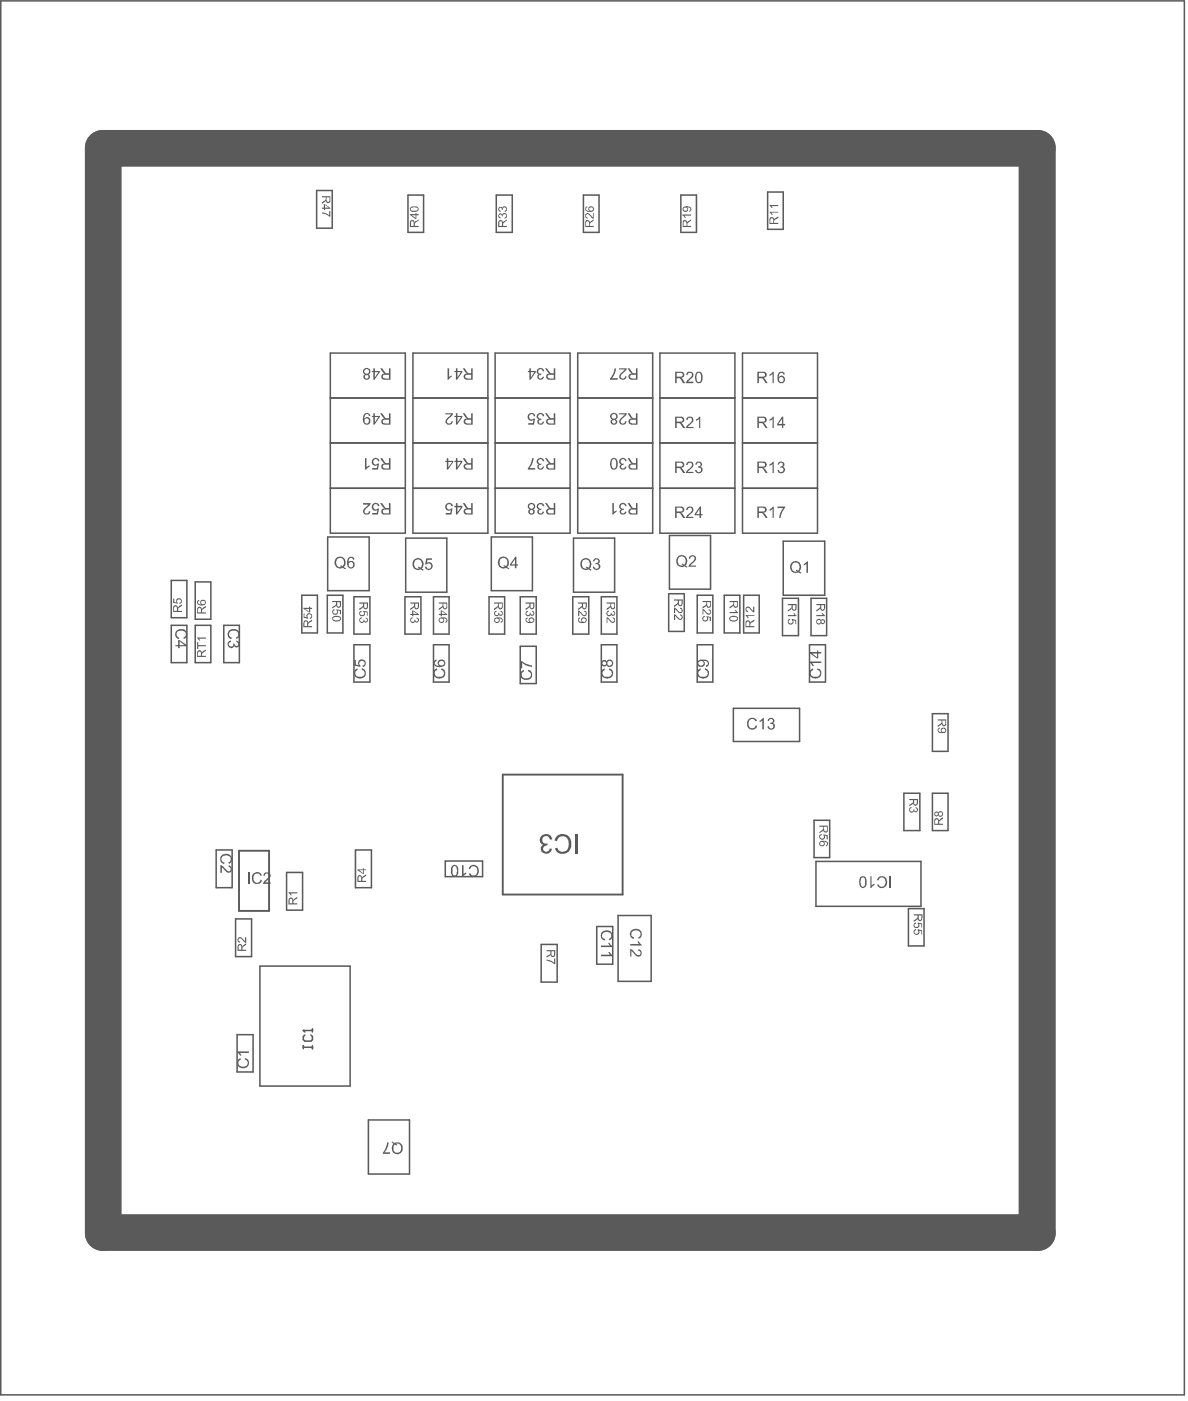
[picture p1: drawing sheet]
<svg xmlns="http://www.w3.org/2000/svg" width="132mm" height="156mm" viewBox="0 0 132 156" stroke-linecap="round" stroke-linejoin="round" font-family="sans-serif">
<path d="M11.4 16.4h103.9v120.5h-103.9z" fill="none" stroke="#5a5a5a" stroke-width="4"/>
<g fill="none" stroke="#5a5a5a" stroke-width=".17">
<path d="M.1 .1h131.4v154.8h-131.4zM35.2 21.2h1.7v4.1h-1.7zM36.7 39.2h8.3v20h-8.3zM45.3 21.7h1.7v4.1h-1.7zM45.9 39.2h8.3v20h-8.3zM55 39.2h8.3v20h-8.3zM55.1 21.7h1.8v4.1h-1.8zM64.2 39.2h8.3v20h-8.3zM64.8 21.7h1.7v4.1h-1.7zM73.3 39.2h8.3v20h-8.3zM75.6 21.7h1.7v4.1h-1.7zM82.5 39.2h8.3v20h-8.3z"/>
<path d="M85.3 21.3h1.7v4.2h-1.7zM36.4 59.6h4.6v6h-4.6zM36.7 54.2h8.3M36.7 49.2h8.3M36.7 44.2h8.3M45.1 59.8h4.5v6h-4.5zM45.9 54.2h8.3M45.9 49.2h8.3M45.9 44.2h8.3M54.6 59.6h4.5v6h-4.5zM55 54.2h8.3M55 49.2h8.3"/>
<path d="M55 44.2h8.3M63.7 59.8h4.6v6h-4.6zM64.2 54.2h8.3M64.2 49.2h8.3M64.2 44.2h8.3M73.3 54.2h8.3M73.3 49.2h8.3M73.3 44.2h8.3M74.3 59.5h4.6v5.9h-4.6zM82.5 54.2h8.3M82.5 49.2h8.3M82.5 44.2h8.3"/>
<path d="M19 69.4h1.8v4.2h-1.8zM19 64.5h1.8v4.1h-1.8zM21.7 69.4h1.7v4.2h-1.7zM21.7 64.6h1.7v4.2h-1.7zM24.9 69.4h1.7v4.2h-1.7zM33.5 66.1h1.8v4.2h-1.8zM36.3 66.1h1.8v4.2h-1.8zM39.3 71.6h1.8v4.1h-1.8zM39.3 66.3h1.8v4.1h-1.8zM45 66.3h1.7v4.1h-1.7zM48.1 71.6h1.8v4.1h-1.8zM48.1 66.3h1.8v4.1h-1.8z"/>
<path d="M54.3 66.3h1.7v4.1h-1.7zM57.8 66.3h1.8v4.1h-1.8zM57.8 71.8h1.8v4.1h-1.8zM63.6 66.3h1.8v4.1h-1.8zM66.8 71.6h1.7v4.1h-1.7zM66.8 66.3h1.7v4.1h-1.7zM74.3 65.9h1.7v4.2h-1.7zM77.4 71.6h1.8v4.1h-1.8zM77.4 66.1h1.8v4.2h-1.8zM80.4 66.1h1.8v4.2h-1.8zM81.4 78.7h7.4v3.6h-7.4zM82.6 66.1h1.7v4.2h-1.7z"/>
<path d="M86.9 66.4h1.8v4.2h-1.8zM87 60.1h4.6v6h-4.6zM89.9 71.6h1.8v4.1h-1.8zM90.1 66.4h1.7v4.2h-1.7zM103.6 79.3h1.7v4.1h-1.7zM24 94.4h1.8v4.2h-1.8zM31.8 96.9h1.8v4.2h-1.8zM39.5 94.4h1.8v4.2h-1.8zM49.5 95.6h4.1v1.7h-4.1zM90.4 91.1h1.7v4.1h-1.7zM90.6 95.7h11.7v4.9h-11.7zM100.4 88.1h1.8v4.1h-1.8z"/>
<path d="M103.6 88.1h1.7v4.1h-1.7zM26.2 102h1.7v4.2h-1.7zM26.3 114.9h1.8v4.1h-1.8zM28.9 107.3h10v13.3h-10zM60.1 104.9h1.8v4.2h-1.8zM66.3 102.9h1.7v4.2h-1.7zM68.6 101.7h3.7v7.3h-3.7zM100.9 100.9h1.7v4.1h-1.7zM40.9 124.4h4.6v6h-4.6z"/>
</g>
<path d="M13.4 18.4h99.8v116.5h-99.8zM26.5 94.5h3.4v6.7h-3.4zM55.8 86h13.3v13.3h-13.3z" fill="none" stroke="#5a5a5a" stroke-width=".21"/>
<g fill="#5a5a5a">
<path d="M19.7 70l.2-.1a.6 .6 0 0 1 .8 .3 .6 .6 0 0 1-.3 .8v-.2a.42 .42 0 0 0 .2-.6 .42 .42 0 0 0-.6-.2 .39 .39 0 0 0-.4 .4 .39 .39 0 0 0 .3 .4v.2a.54 .54 0 0 1-.5-.5 .54 .54 0 0 1 .3-.5z"/>
<path d="M19.2 66.5h.2v.4h.2a.33 .33 0 0 1 .2-.5 .33 .33 0 0 1 .4 .3 .33 .33 0 0 1-.3 .4v-.2a.22 .22 0 0 0 .1-.3 .22 .22 0 0 0-.3 .1v.3l-.5-.1z"/>
<path d="M26.5 104.1a.53 .53 0 0 1 .6 .4h.1v-.4h.1v.6h-.1l-.2-.2a.33 .33 0 0 0-.5-.2v.2h.2v.2a.33 .33 0 0 1-.2-.6z"/>
<path d="M25.4 70l.4-.1a.6 .6 0 0 1 .7 .3 .6 .6 0 0 1-.2 .7l-.1 .1v-.2a.42 .42 0 0 0 .2-.5 .42 .42 0 0 0-.5-.3 .39 .39 0 0 0-.5 .4 .39 .39 0 0 0 .3 .4v.2a.6 .6 0 0 1-.3-1z"/>
<path d="M25.4 71.2l.3-.1v.2a.26 .26 0 0 0-.3 .3 .26 .26 0 0 0 .4 .2 .26 .26 0 0 0 .1-.4l.1 .1a.23 .23 0 0 0 .2 .3 .23 .23 0 0 0 .3-.3 .23 .23 0 0 0-.3-.2v-.2a.38 .38 0 0 1 .4 .5 .38 .38 0 0 1-.5 .3l-.1-.2a.38 .38 0 0 1-.5 .2 .38 .38 0 0 1-.2-.5z"/>
<path d="M35.8 23.6l.5 .1 .3 .2v-.5h.1v.7l-.6-.3-.3-.1z"/>
<path d="M55.5 23.7l.3 .1a.31 .31 0 0 1 .5 0 .31 .31 0 0 1-.3 .5v-.1a.2 .2 0 0 0 .2-.3 .2 .2 0 0 0-.2-.1 .2 .2 0 0 0-.2 .2 .17 .17 0 0 0-.1-.2 .17 .17 0 0 0-.3 .1 .17 .17 0 0 0 .1 .2l.1 .1v.1a.32 .32 0 0 1-.3-.3 .32 .32 0 0 1 .2-.3z"/>
<path d="M55.5 23h.2l.1 .1a.27 .27 0 0 1 .3-.2 .27 .27 0 0 1 .2 .4l-.2 .2h-.1v-.1a.18 .18 0 0 0 .2-.2 .18 .18 0 0 0-.3-.1 .18 .18 0 0 0-.1 .2 .16 .16 0 0 0-.2-.2 .16 .16 0 0 0-.2 .1 .16 .16 0 0 0 .2 .2v.1a.3 .3 0 0 1-.3-.2 .3 .3 0 0 1 .2-.3z"/>
<path d="M75.8 23.8h1v.1h-.8l.2 .3h-.2z"/>
<path d="M101 89.7l.2-.1v.1a.2 .2 0 0 0-.1 .3 .2 .2 0 0 0 .2 .1 .2 .2 0 0 0 .1-.2h.1a.17 .17 0 0 0 .1 .2 .17 .17 0 0 0 .2-.1 .17 .17 0 0 0-.1-.2v-.1a.26 .26 0 0 1 .2 .3 .26 .26 0 0 1-.4 .1 .3 .3 0 0 1-.5 0 .3 .3 0 0 1 0-.4z"/>
<path d="M21.9 71.3h.1v.3h.9v.2h-.9v.3h-.1z"/>
<path d="M21.9 70.8h1v.1h-.8l.1 .2h-.1z"/>
<path d="M32 99.1h1v.1h-.8l.2 .1v.1h-.2z"/>
<path d="M37 67.7h.2a.2 .2 0 0 0-.2 .3 .2 .2 0 0 0 .3 .1 .2 .2 0 0 0 .1-.3v-.1h.5v.5h-.2v-.4h-.2a.32 .32 0 0 1-.1 .4 .32 .32 0 0 1-.5-.1 .32 .32 0 0 1 .1-.4z"/>
<path d="M39.5 74.3l.2-.1v.2a.41 .41 0 0 0-.2 .5 .41 .41 0 0 0 .5 .2 .39 .39 0 0 0 .5-.3 .39 .39 0 0 0-.3-.4v-.2a.58 .58 0 0 1 .4 .8 .58 .58 0 0 1-.7 .3 .58 .58 0 0 1-.6-.4 .58 .58 0 0 1 .2-.6z"/>
<path d="M39.4 73.3h.1v.5l.4 .1a.43 .43 0 0 1 .1-.6 .43 .43 0 0 1 .6 .1 .43 .43 0 0 1-.1 .6h-.2v-.1a.28 .28 0 0 0 .1-.4 .28 .28 0 0 0-.4-.1 .28 .28 0 0 0 0 .4v.2l-.6-.1z"/>
<path d="M40 67.8h.2v.1a.2 .2 0 0 0-.2 .3 .21 .21 0 0 0 .4 .1 .2 .2 0 0 0 0-.3v-.2l.4 .1v.5h-.1v-.4h-.2a.33 .33 0 0 1-.1 .4 .33 .33 0 0 1-.5-.1 .33 .33 0 0 1 .1-.5z"/>
<path d="M40 68.6h.2v.1a.19 .19 0 0 0-.2 .2 .19 .19 0 0 0 .2 .2 .19 .19 0 0 0 .2-.3 .16 .16 0 0 0 .2 .2 .16 .16 0 0 0 .2-.1 .16 .16 0 0 0-.2-.2v-.1a.28 .28 0 0 1 .3 .3 .28 .28 0 0 1-.5 .2v-.1a.32 .32 0 0 1-.4 .1 .32 .32 0 0 1 0-.5z"/>
<path d="M45.6 68.6h.2v.1a.19 .19 0 0 0-.1 .2 .19 .19 0 0 0 .2 .2 .19 .19 0 0 0 .1-.3h.1a.16 .16 0 0 0 .2 .2 .16 .16 0 0 0 .1-.2 .16 .16 0 0 0-.2-.1l.1-.1a.27 .27 0 0 1 .2 .3 .27 .27 0 0 1-.4 .1 .3 .3 0 0 1-.5 .1 .3 .3 0 0 1 0-.5z"/>
<path d="M82.8 68.3h1v.1h-.8l.1 .2h-.1z"/>
<path d="M82.9 67.4a.7 .7 0 0 1 .7 .4v-.4h.2v.6l-.3-.1a.57 .57 0 0 0-.6-.4v.2l.2 .1v.2a.32 .32 0 0 1-.3-.3 .32 .32 0 0 1 .1-.3z"/>
<path d="M87.5 68.3h.8l-.2-.2h.2l.2 .3h-1z"/>
<path d="M87.5 68.8l.2-.1v.1a.2 .2 0 0 0 0 .4 .2 .2 0 0 0 .3-.1v-.4l.4 .1v.5h-.1v-.4h-.2a.33 .33 0 0 1-.4 .5 .33 .33 0 0 1-.2-.6z"/>
<path d="M90.1 74.3l.2-.1v.2a.42 .42 0 0 0-.2 .5 .42 .42 0 0 0 .6 .2 .38 .38 0 0 0 .4-.3 .38 .38 0 0 0-.4-.4l.1-.2a.58 .58 0 0 1 .4 .8 .58 .58 0 0 1-.7 .3 .57 .57 0 0 1-.6-.4 .57 .57 0 0 1 .2-.6z"/>
<path d="M89.9 73.5h1.3v.1h-1l.2 .4h-.2l-.1-.3-.2-.1z"/>
<path d="M90.7 68.3h.7l-.1-.2h.1l.2 .3h-.9z"/>
<path d="M91.1 92.7l.2-.1v.1a.21 .21 0 0 0-.2 .3 .21 .21 0 0 0 .4 .1 .21 .21 0 0 0 0-.3v-.1h.4v.5h-.1v-.4h-.2a.31 .31 0 0 1-.1 .4 .31 .31 0 0 1-.5-.1 .31 .31 0 0 1 .1-.4z"/>
<path d="M66.8 103.5h.1a.64 .64 0 0 1 .8-.1 .64 .64 0 0 1 .2 .8l-.2 .2-.1-.2a.4 .4 0 0 0 .3-.5 .4 .4 0 0 0-.5-.2 .41 .41 0 0 0-.5 .3 .41 .41 0 0 0 .3 .5v.2a.59 .59 0 0 1-.4-1z"/>
<path d="M66.7 105h1.1l-.3-.3h.2l.3 .3v.2h-1.3z"/>
<path d="M66.7 106h1.1l-.3-.3h.2l.3 .4v.1h-1.3z"/>
<path d="M70.1 103.4a.63 .63 0 0 1 .9-.2 .63 .63 0 0 1 .1 1h-.2v-.1a.4 .4 0 0 0 .2-.5 .4 .4 0 0 0-.5-.3 .41 .41 0 0 0-.4 .3 .41 .41 0 0 0 .1 .5h.1v.2a.62 .62 0 0 1-.3-.9z"/>
<path d="M70 104.8h1l-.2-.2 .2-.1 .3 .5h-1.3z"/>
<path d="M70 105.4l.2 .1 .2 .2a.61 .61 0 0 0 .7 .3v-.3l-.2-.1v-.2a.42 .42 0 0 1 .4 .4 .42 .42 0 0 1-.3 .4 .42 .42 0 0 1-.5-.2l-.4-.4v.6h-.1z"/>
<path d="M59.7 56h.1a.44 .44 0 0 1 .6 .1v.1h-.1a.26 .26 0 0 0-.4-.2 .26 .26 0 0 0-.1 .3 .26 .26 0 0 0 .3 .2v.1a.21 .21 0 0 0-.3 .2 .21 .21 0 0 0 .2 .2 .21 .21 0 0 0 .2-.1l.1-.1h.1a.36 .36 0 0 1-.5 .3 .36 .36 0 0 1-.2-.5l.1-.1a.33 .33 0 0 1-.1-.5z"/>
<path d="M59.8 45.9a.43 .43 0 0 1 .6 .3h-.1a.26 .26 0 0 0-.3-.2 .26 .26 0 0 0-.2 .4 .26 .26 0 0 0 .3 .1v.1a.22 .22 0 0 0-.3 .2 .22 .22 0 0 0 .2 .3 .22 .22 0 0 0 .3-.3h.1a.37 .37 0 0 1-.4 .3 .37 .37 0 0 1-.2-.5 .34 .34 0 0 1-.2-.3 .34 .34 0 0 1 .2-.4z"/>
<path d="M58.8 45.9a.43 .43 0 0 1 .6 .3h-.1a.29 .29 0 0 0-.3-.2 .29 .29 0 0 0-.3 .3 .29 .29 0 0 0 .3 .3l.4-.1-.1 .7h-.6v-.2h.5l.1-.3a.44 .44 0 0 1-.7-.2 .44 .44 0 0 1 .2-.6z"/>
<path d="M66 62a.35 .35 0 0 1 .5 .1 .35 .35 0 0 1-.1 .5 .36 .36 0 0 1 .3 .4 .36 .36 0 0 1-.3 .3 .38 .38 0 0 1-.5-.4h.1a.26 .26 0 0 0 .3 .3 .26 .26 0 0 0 .2-.3 .26 .26 0 0 0-.3-.3l-.1 .1v-.2a.22 .22 0 0 0 .4-.1 .22 .22 0 0 0-.2-.3 .22 .22 0 0 0-.3 .2h-.1z"/>
<path d="M59.7 51a.45 .45 0 0 1 .7 .2h-.1a.24 .24 0 0 0-.3-.2 .24 .24 0 0 0-.2 .3 .24 .24 0 0 0 .3 .2v.1a.23 .23 0 0 0-.3 .2 .23 .23 0 0 0 .2 .2 .23 .23 0 0 0 .3-.2h.1a.37 .37 0 0 1-.4 .4 .37 .37 0 0 1-.2-.6 .33 .33 0 0 1-.2-.3 .33 .33 0 0 1 .1-.3z"/>
<path d="M59.1 50.9h.2l-.1 .4-.4 .7h.6v.1h-.8v-.1l.4-.5z"/>
<path d="M59.8 40.9a.42 .42 0 0 1 .6 .3h-.1a.26 .26 0 0 0-.3-.2 .26 .26 0 0 0-.2 .4 .26 .26 0 0 0 .3 .1v.1a.23 .23 0 0 0-.3 .2 .23 .23 0 0 0 .2 .3 .23 .23 0 0 0 .3-.3h.1a.37 .37 0 0 1-.4 .4 .37 .37 0 0 1-.2-.6 .36 .36 0 0 1-.2-.3 .36 .36 0 0 1 .2-.4z"/>
<path d="M65 23.7a.44 .44 0 0 1 .7 .3l.2 .1v-.5v.7h-.1l-.2-.2a.44 .44 0 0 0-.5-.3v.3l.2 .1v.1a.35 .35 0 0 1-.3-.6z"/>
<path d="M85.5 23.5h.9v.1h-.7l.1 .2v.1h-.1z"/>
<path d="M85.5 22.8h.9v.1h-.7l.1 .2h-.1z"/>
<path d="M101.5 102.5l.2-.1v.1a.2 .2 0 0 0-.1 .3 .2 .2 0 0 0 .3 .1 .2 .2 0 0 0 0-.3v-.1h.5v.5h-.1v-.4h-.3a.31 .31 0 0 1-.3 .5 .32 .32 0 0 1-.2-.6z"/>
<path d="M101.6 103.2h.1v.1a.21 .21 0 0 0-.1 .3 .21 .21 0 0 0 .3 .1 .21 .21 0 0 0 0-.3v-.2l.5 .1v.5h-.1v-.4h-.3a.32 .32 0 0 1-.2 .4 .32 .32 0 0 1-.4-.3z"/>
<path d="M19.8 71.1h.1l.9 .5v.2h-.9v.2h-.1v-.2h-.3v-.2h.3zM19.9 71.2v.4h.6z"/>
<path d="M19.3 67.3a.27 .27 0 0 1 .3-.1 .27 .27 0 0 1 .1 .3l.5-.4v.2l-.4 .3v.2h.4v.2h-1zM19.4 67.4l-.1 .4h.4l-.1-.4a.13 .13 0 0 0-.1-.1 .13 .13 0 0 0-.1 .1z"/>
<path d="M21.9 67.5a.27 .27 0 0 1 .3-.1 .27 .27 0 0 1 .2 .3l.5-.4v.2l-.5 .2v.3h.5v.1h-1zM22 67.5v.5h.3v-.5z"/>
<path d="M21.9 66.7l.2-.1v.1a.21 .21 0 0 0-.1 .3 .21 .21 0 0 0 .3 .1h.1a.3 .3 0 0 1 0-.4 .3 .3 0 0 1 .4 0 .3 .3 0 0 1-.1 .5h-.1a.55 .55 0 0 1-.7-.2zM22.3 66.9a.25 .25 0 0 0 .5 0 .25 .25 0 0 0-.5 0z"/>
<path d="M26.5 104.9a.33 .33 0 0 1 .4 .2l.4-.4v.2l-.4 .3v.3h.4v.1h-.9zM26.6 105h-.1v.5h.3v-.5z"/>
<path d="M35.8 21.8h.9v.4a.26 .26 0 0 1-.2 .4 .26 .26 0 0 1-.3-.3l-.4 .3v-.1l.4-.4v-.2h-.4zM36.3 21.9v.4a.17 .17 0 0 0 .2 .1 .17 .17 0 0 0 .1-.2v-.3z"/>
<path d="M36 22.7h.1l.6 .4v.1h-.6v.1h-.1v-.1h-.2v-.1h.2zM36.1 22.8v.3h.4z"/>
<path d="M45.6 24.5a.25 .25 0 0 1 .3-.1 .25 .25 0 0 1 .1 .3l.2-.2 .3-.1v.1l-.4 .3v.3h.4v.1h-1v-.6zM45.7 24.6l-.1 .5h.3v-.5z"/>
<path d="M45.5 23.8h.7v-.2v.2h.3v.1h-.3v.4l-.7-.4zM45.7 23.9l.5 .3v-.3z"/>
<path d="M45.6 23l.3-.1a.41 .41 0 0 1 .4 .1 .41 .41 0 0 1 .2 .4l-.3 .1a.49 .49 0 0 1-.7-.3zM45.7 23.1a.24 .24 0 0 0 0 .3 .24 .24 0 0 0 .3 0h.1a.22 .22 0 0 0 .3-.2 .22 .22 0 0 0-.3-.2z"/>
<path d="M55.5 24.5l.1-.1 .2 .1 .1 .2 .4-.3v.1l-.4 .3v.3h.4v.1h-1v-.5zM55.5 24.6v.5h.3v-.5z"/>
<path d="M75.9 24.5a.28 .28 0 0 1 .3 0 .28 .28 0 0 1 .1 .2l.5-.3v.1l-.5 .3v.3h.5v.1h-1zM76 24.6l-.1 .5h.3v-.5z"/>
<path d="M75.9 23l.3-.1a.46 .46 0 0 1 .6 .3l-.1 .3h-.2v-.1a.17 .17 0 0 0 .2-.2 .17 .17 0 0 0-.2-.1l-.2-.1a.31 .31 0 0 1 0 .4 .31 .31 0 0 1-.4 0 .31 .31 0 0 1 0-.4zM75.9 23.2a.22 .22 0 0 0 .4 0 .22 .22 0 0 0-.4 0z"/>
<path d="M101 88.7h.9v.4a.28 .28 0 0 1-.2 .4 .28 .28 0 0 1-.3-.3v.1l-.4 .2v-.1l.4-.3v-.3h-.4zM101.5 88.8v.3a.15 .15 0 0 0 .1 .2 .15 .15 0 0 0 .2-.2v-.3z"/>
<path d="M103.8 90.9a.27 .27 0 0 1 .3 0 .27 .27 0 0 1 .2 .2l.4-.3v.1l-.4 .3v.3h.4v.1h-.9zM103.9 91l-.1 .1v.4h.4l-.1-.5z"/>
<path d="M103.9 90.1h.2l.1 .1a.29 .29 0 0 1 .4-.1 .29 .29 0 0 1 .1 .5 .29 .29 0 0 1-.5 0v-.1a.24 .24 0 0 1-.4 .1 .24 .24 0 0 1 0-.4zM103.8 90.4a.2 .2 0 0 0 .4 0 .2 .2 0 0 0-.4 0zM104.3 90.4a.2 .2 0 0 0 .4 0 .2 .2 0 0 0-.4 0z"/>
<path d="M22 72.2a.24 .24 0 0 1 .3 0 .24 .24 0 0 1 .1 .3l.2-.2 .3-.2v.2l-.5 .3v.2h.5v.2h-1v-.6zM22.1 72.4l-.1 .1v.3h.3v-.4l-.2-.1z"/>
<path d="M32.1 99.7a.3 .3 0 0 1 .5 .2l.4-.3v.2l-.2 .1a.26 .26 0 0 0-.2 .4h.4v.1h-1v-.5zM32.2 99.8v.5h.3v-.4l-.1-.1z"/>
<path d="M36.9 66.7h1v.5a.28 .28 0 0 1-.3 .3 .28 .28 0 0 1-.3-.3l-.4 .4v-.2l.3-.2a.26 .26 0 0 0 .1-.3h-.4zM37.4 66.9v.2a.18 .18 0 0 0 .2 .3 .17 .17 0 0 0 .1-.2v-.3z"/>
<path d="M37 68.5l.4-.1a.34 .34 0 0 1 .4 .1 .34 .34 0 0 1-.1 .4l-.1 .1a.42 .42 0 0 1-.5 0 .42 .42 0 0 1-.2-.4zM37.1 68.6a.21 .21 0 0 0-.1 .2 .21 .21 0 0 0 .3 .1h.1a.2 .2 0 0 0 .3-.1 .2 .2 0 0 0 0-.2z"/>
<path d="M39.9 66.9h1v.4a.28 .28 0 0 1-.3 .4 .28 .28 0 0 1-.3-.3l-.4 .3v-.1l.4-.3v-.3h-.4zM40.4 67v.3a.16 .16 0 0 0 .2 .2 .16 .16 0 0 0 .1-.2v-.3z"/>
<path d="M39.8 97.2a.33 .33 0 0 1 .4 .2l.5-.3v.2l-.5 .3v.2h.5v.1h-1v-.5zM39.9 97.3l-.1 .1v.4h.3v-.4z"/>
<path d="M39.7 96.5h.6v-.1h.1v.1h.3v.1h-.3v.5h-.1l-.6-.5zM39.9 96.6l.4 .4v-.4z"/>
<path d="M45.6 66.9h.9v.4a.28 .28 0 0 1-.2 .4 .28 .28 0 0 1-.3-.3l-.4 .3v-.1l.4-.3v-.3h-.4zM46.1 67v.3a.16 .16 0 0 0 .1 .2 .16 .16 0 0 0 .2-.2v-.3z"/>
<path d="M45.8 67.8h.1l.6 .4v.1h-.6v.1h-.1v-.1h-.2v-.1h.2zM45.9 67.9v.3h.4z"/>
<path d="M48.7 66.9h1v.4a.26 .26 0 0 1-.2 .4 .26 .26 0 0 1-.3-.3l-.5 .3v-.1l.5-.4v-.2h-.5zM49.2 67l.1 .5h.2l.1-.1v-.4z"/>
<path d="M48.9 67.8h.2l.6 .4v.1h-.6v.1h-.2v-.1h-.2v-.1h.2zM49.1 67.9v.3h.4z"/>
<path d="M48.8 68.6h.3a.41 .41 0 0 1 .4 0 .41 .41 0 0 1 .1 .5h-.1a.21 .21 0 0 0 .1-.3 .21 .21 0 0 0-.3-.1h-.1a.29 .29 0 0 1 0 .5 .29 .29 0 0 1-.5-.2v-.2zM48.8 68.9a.21 .21 0 0 0 .4 0 .21 .21 0 0 0-.4 0z"/>
<path d="M82.9 68.9h.3l.1 .2 .5-.3v.2l-.4 .1-.1 .3v.1h.5v.2h-1v-.7zM83 69l-.1 .5h.3v-.4l-.1-.1z"/>
<path d="M87.5 67.1h1v.4a.28 .28 0 0 1-.3 .3 .28 .28 0 0 1-.3-.3l-.1 .2-.3 .2v-.2l.4-.2v-.3h-.4zM88 67.2v.3a.16 .16 0 0 0 .2 .2 .16 .16 0 0 0 .1-.2v-.3z"/>
<path d="M89.9 72.4h.8v-.2h.2v.2h.3v.2h-.3v.5h-.2l-.8-.6zM90.2 72.6l.5 .4v-.4z"/>
<path d="M90.7 67.1h.9v.4a.28 .28 0 0 1-.2 .3 .28 .28 0 0 1-.3-.3l-.1 .2-.3 .2v-.2l.4-.3v-.2h-.4zM91.2 67.2v.3a.17 .17 0 0 0 .1 .2 .17 .17 0 0 0 .2-.2v-.3z"/>
<path d="M90.7 68.8l.3-.1 .2 .2a.25 .25 0 0 1 .3 0 .25 .25 0 0 1 0 .3 .25 .25 0 0 1-.3 0 .28 .28 0 0 1-.4 .1 .28 .28 0 0 1-.1-.4zM91.2 69a.15 .15 0 0 0 .3 0 .15 .15 0 0 0-.3 0zM90.7 69a.2 .2 0 0 0 .4 0 .2 .2 0 0 0-.4 0z"/>
<path d="M91 91.7h.9v.4a.26 .26 0 0 1-.2 .3 .26 .26 0 0 1-.3-.2l-.4 .3v-.1l.4-.3v-.3h-.4zM91.5 91.8v.3a.17 .17 0 0 0 .2 .2 .17 .17 0 0 0 .1-.2v-.3z"/>
<path d="M91.1 93.4h.2a.41 .41 0 0 1 .5 0 .41 .41 0 0 1 .1 .4l-.1 .2h-.1v-.2a.2 .2 0 0 0 .1-.2 .2 .2 0 0 0-.2-.1h-.1a.28 .28 0 0 1 .1 .3 .28 .28 0 0 1-.4 .2 .33 .33 0 0 1-.1-.6zM91.1 93.7a.2 .2 0 0 0 .4 0 .2 .2 0 0 0-.4 0z"/>
<path d="M104.1 79.9h1v.4a.26 .26 0 0 1-.2 .3 .26 .26 0 0 1-.3-.2l-.5 .3v-.1l.5-.3v-.3h-.5zM104.7 80v.4l.2 .1 .1-.1v-.4z"/>
<path d="M104.3 80.8h.1v.1a.18 .18 0 0 0-.2 .3 .18 .18 0 0 0 .3 .1h.1a.3 .3 0 0 1 .1-.5 .3 .3 0 0 1 .4 .3 .3 .3 0 0 1-.4 .3 .39 .39 0 0 1-.4-.1 .39 .39 0 0 1-.1-.4zM104.6 81.1a.2 .2 0 0 0 .4 0 .2 .2 0 0 0-.4 0z"/>
<path d="M37.4 61.9a.66 .66 0 0 1 .9 .2 .66 .66 0 0 1-.1 .9l.2 .1-.1 .1-.2-.1a.67 .67 0 0 1-.9-.3 .67 .67 0 0 1 .2-.9zM37.5 62l-.1 .1a.51 .51 0 0 0 0 .6 .51 .51 0 0 0 .6 .2h-.2v-.1h.3a.49 .49 0 0 0 .1-.6 .49 .49 0 0 0-.7-.2z"/>
<path d="M38.7 61.9a.38 .38 0 0 1 .7 .2l-.2 .1a.27 .27 0 0 0-.3-.2 .27 .27 0 0 0-.2 .3v.2a.39 .39 0 0 1 .6-.1 .39 .39 0 0 1 0 .6 .47 .47 0 0 1-.6 0 .47 .47 0 0 1-.2-.5v-.2zM38.8 62.5a.27 .27 0 0 0 0 .4 .27 .27 0 0 0 .3 0 .27 .27 0 0 0 0-.4v-.1z"/>
<path d="M60.5 55.9h.2l.5 .5h.3v-.5h.2v1.2h-.6a.36 .36 0 0 1-.4-.3 .36 .36 0 0 1 .3-.4l-.2-.1zM60.9 56.6l-.1 .3 .1 .1h.6v-.4z"/>
<path d="M58.8 55.9a.41 .41 0 0 1 .5 .1 .41 .41 0 0 1 0 .5h-.1a.33 .33 0 0 1 .1 .5 .33 .33 0 0 1-.5 0 .33 .33 0 0 1 0-.5 .39 .39 0 0 1 0-.6zM58.8 56.8a.21 .21 0 0 0 .4 0 .21 .21 0 0 0-.4 0zM58.8 56.2a.25 .25 0 0 0 .5 0 .25 .25 0 0 0-.5 0z"/>
<path d="M60.5 45.9h.2l.5 .5h.3v-.5h.2v1.3h-.6a.36 .36 0 0 1-.4-.4 .36 .36 0 0 1 .3-.4zM60.9 46.6a.24 .24 0 0 0-.1 .3 .24 .24 0 0 0 .3 .1h.4v-.4z"/>
<path d="M64.8 62a.67 .67 0 0 1 .8 .3 .67 .67 0 0 1-.1 .8l.2 .2-.1 .1-.2-.2a.67 .67 0 0 1-.9-.3 .67 .67 0 0 1 .3-.9zM64.8 62.2a.61 .61 0 0 0 .2 .9h.2h-.2l.1-.2 .2 .1a.49 .49 0 0 0 .2-.6 .49 .49 0 0 0-.7-.2z"/>
<path d="M60.5 50.9h.2l.5 .5h.3v-.5h.2v1.2h-.6a.36 .36 0 0 1-.4-.3 .36 .36 0 0 1 .3-.4zM60.9 51.6l-.1 .3 .1 .1h.6v-.4z"/>
<path d="M60.5 40.9h.2l.5 .5h.3v-.5h.2v1.3h-.6a.36 .36 0 0 1-.5-.3 .36 .36 0 0 1 .4-.5zM60.9 41.6a.24 .24 0 0 0-.1 .3 .24 .24 0 0 0 .3 .1h.4v-.4z"/>
<path d="M58.8 40.9h.2v.3h.5v.1l-.6 .9h-.1v-.9h-.2v-.1h.2zM59 41.3v.6l.3-.6z"/>
<path d="M65.1 24.5a.28 .28 0 0 1 .3-.1 .28 .28 0 0 1 .1 .3l.4-.3v.1l-.4 .3v.3h.4v.1h-.9v-.6zM65.2 24.6l-.1 .1v.4h.3v-.4l-.1-.1z"/>
<path d="M65.1 22.9h.1v.2a.25 .25 0 0 0 0 .3 .25 .25 0 0 0 .3 0 .31 .31 0 0 1 0-.4 .31 .31 0 0 1 .4 0 .31 .31 0 0 1-.1 .5h-.2a.39 .39 0 0 1-.5 0 .39 .39 0 0 1-.1-.5zM65.4 23.2a.25 .25 0 0 0 .5 0 .25 .25 0 0 0-.5 0z"/>
<path d="M85.6 24.1h.2l.2 .3 .4-.4v.2l-.3 .2-.1 .1v.2h.4v.2h-.9v-.7zM85.6 24.2l-.1 .5h.4l-.1-.4z"/>
<path d="M101.5 101.5h1l-.1 .5a.26 .26 0 0 1-.2 .3 .26 .26 0 0 1-.3-.3v.1l-.4 .3v-.2l.4-.3v-.2h-.4zM102 101.7v.2a.16 .16 0 0 0 .1 .3 .16 .16 0 0 0 .2-.2v-.3z"/>
</g>
<path d="M33.7 114.4h.1M33.7 116.1v.4M33.7 116.3h1M33.7 114.4h1M33.7 114.4l.2 .2M33.9 114.9l-.2 .2v.3l.2 .2h.6l.2-.2v-.3l-.2-.2M34.7 114.3v.3M34.7 116.1v.4" fill="none" stroke="#5a5a5a" stroke-width=".17"/>
<g fill="#5a5a5a">
<path d="M26.5 117.6l.2-.1 .1 .2a.42 .42 0 0 0-.3 .5 .42 .42 0 0 0 .6 .2 .4 .4 0 0 0 .4-.3 .4 .4 0 0 0-.3-.5v-.1a.61 .61 0 0 1 .3 .9 .61 .61 0 0 1-.9 .1 .6 .6 0 0 1-.1-.9z"/>
<path d="M26.3 116.8h1.3v.1h-1l.2 .3h-.1z"/>
<path d="M33.7 68.1h.1v.4l.3 .1a.31 .31 0 0 1 .1-.5 .31 .31 0 0 1 .4 .1 .31 .31 0 0 1 0 .4l-.2 .1v-.1a.21 .21 0 0 0 .1-.3 .21 .21 0 0 0-.3-.1 .21 .21 0 0 0 0 .3v.1v.1l-.5-.1z"/>
<path d="M60.7 106.6h.3l.5 .3v-.5h.2v.7h-.2l-.4-.3-.4-.1z"/>
<path d="M58.5 67.8h.1l.1 .1a.19 .19 0 0 0-.2 .2 .19 .19 0 0 0 .2 .2 .19 .19 0 0 0 .1-.3h.1a.16 .16 0 0 0 .1 .3 .16 .16 0 0 0 .2-.1 .16 .16 0 0 0-.1-.2v-.2a.27 .27 0 0 1 .2 .4 .27 .27 0 0 1-.4 .1 .28 .28 0 0 1-.4 .1 .28 .28 0 0 1 0-.5z"/>
<path d="M58 74.4h.2v.2a.42 .42 0 0 0-.2 .5 .42 .42 0 0 0 .5 .2 .38 .38 0 0 0 .5-.3 .38 .38 0 0 0-.4-.4l.1-.2a.58 .58 0 0 1 .4 .7 .58 .58 0 0 1-.8 .4 .59 .59 0 0 1-.5-.4 .59 .59 0 0 1 .2-.7z"/>
<path d="M57.8 73.4h.2l.5 .4 .6 .1v.1l-.7-.1-.4-.3v.6h-.2z"/>
<path d="M54.9 67.9l.2-.1 .1 .1a.19 .19 0 0 0-.2 .2 .19 .19 0 0 0 .2 .2 .19 .19 0 0 0 .1-.3h.2a.16 .16 0 0 0 0 .3 .16 .16 0 0 0 .2-.2 .16 .16 0 0 0-.1-.1v-.2a.25 .25 0 0 1 .2 .4 .25 .25 0 0 1-.4 .1 .31 .31 0 0 1-.5 .1 .31 .31 0 0 1 0-.5z"/>
<path d="M74.9 67.5l.3 .1a.37 .37 0 0 0 .5 .3v-.2l-.2-.1v-.1a.29 .29 0 0 1 .2 .5 .29 .29 0 0 1-.5-.1l-.2-.3v.5h-.1z"/>
<path d="M74.9 68.2l.3 .3a.3 .3 0 0 0 .5 .1 .17 .17 0 0 0 0-.2 .17 .17 0 0 0-.2-.1v-.1a.31 .31 0 0 1 .3 .5 .31 .31 0 0 1-.5 0l-.3-.3v.4h-.1z"/>
<path d="M67.4 67.9l.2-.1v.1a.2 .2 0 0 0-.1 .3 .2 .2 0 0 0 .2 .1 .2 .2 0 0 0 .1-.3h.1a.17 .17 0 0 0 .1 .3 .17 .17 0 0 0 .2-.2 .17 .17 0 0 0-.2-.1l.1-.2a.26 .26 0 0 1 .2 .4 .26 .26 0 0 1-.4 .1 .3 .3 0 0 1-.5 0 .3 .3 0 0 1 0-.4z"/>
<path d="M67.4 68.6h.1l.3 .2a.27 .27 0 0 0 .1 .2 .27 .27 0 0 0 .3-.1v-.1l-.2-.1v-.1a.31 .31 0 0 1 .3 .5 .32 .32 0 0 1-.6-.2l-.2-.2v.5h-.1z"/>
<path d="M66.9 74.4l.3-.2v.2a.43 .43 0 0 0-.2 .6 .43 .43 0 0 0 .5 .1 .38 .38 0 0 0 .5-.3 .38 .38 0 0 0-.4-.4l.1-.2a.59 .59 0 0 1 .3 .8 .59 .59 0 0 1-.8 .3 .61 .61 0 0 1-.3-.9z"/>
<path d="M64.2 67.8l.3 .2a.36 .36 0 0 0 .5 .2v-.2l-.1-.1a.13 .13 0 0 1 .1-.1 .13 .13 0 0 1 .1 .2 .3 .3 0 0 1-.1 .4 .3 .3 0 0 1-.4-.2l-.3-.2v.4h-.1z"/>
<path d="M81 68h.7l-.1-.2 .1-.1 .3 .4h-1z"/>
<path d="M78 67.6l.3 .1a.44 .44 0 0 0 .6 .3 .17 .17 0 0 0 0-.1 .17 .17 0 0 0-.2-.1v-.1a.3 .3 0 0 1 .3 .3 .3 .3 0 0 1-.3 .3 .3 .3 0 0 1-.3-.3l-.3-.2v.5h-.1z"/>
<path d="M78.1 68.4h.2v.1a.21 .21 0 0 0-.1 .3 .21 .21 0 0 0 .3 .1 .21 .21 0 0 0 0-.3l-.1-.2 .6 .1v.5h-.2v-.4h-.2a.31 .31 0 0 1-.1 .4 .31 .31 0 0 1-.4-.1 .31 .31 0 0 1 0-.4z"/>
<path d="M77.5 74.4l.3-.2v.2a.43 .43 0 0 0-.2 .6 .43 .43 0 0 0 .6 .1 .38 .38 0 0 0 .4-.3 .38 .38 0 0 0-.3-.4v-.2a.59 .59 0 0 1 .4 .8 .59 .59 0 0 1-.8 .3 .61 .61 0 0 1-.4-.9z"/>
<path d="M24.6 95a.63 .63 0 0 1 1 0 .63 .63 0 0 1-.1 .9h-.1v-.2a.4 .4 0 0 0 .2-.5 .4 .4 0 0 0-.5-.2 .41 .41 0 0 0-.5 .3 .41 .41 0 0 0 .3 .5v.2a.56 .56 0 0 1-.4-.9z"/>
<path d="M24.5 96.1l.2 .1 .3 .3a.36 .36 0 0 0 .6 .1v-.2l-.2-.2v-.1a.4 .4 0 0 1 .3 .7 .4 .4 0 0 1-.7-.2l-.4-.3v.6h-.1z"/>
<path d="M43 126.9h.2l-.1 .3-.2 .5-.2 .3h.6v.1h-.8v-.1l.4-.5z"/>
<path d="M52.2 96.2a.65 .65 0 0 1 1 .4 .65 .65 0 0 1-.8 .7h-.2l-.1-.2 .1-.1a.44 .44 0 0 0 .6 .1 .44 .44 0 0 0 .2-.6 .41 .41 0 0 0-.4-.3 .41 .41 0 0 0-.4 .3h-.2z"/>
<path d="M51.3 96.1h.2v1l.3-.2v.2l-.4 .2h-.1z"/>
<path d="M47.3 62h.7v.2h-.5l-.1 .3a.43 .43 0 0 1 .6 .2 .43 .43 0 0 1-.1 .5 .43 .43 0 0 1-.6-.1l-.1-.2h.2a.27 .27 0 0 0 .4 .2 .27 .27 0 0 0 0-.4l-.2-.2-.4 .2z"/>
<path d="M49.6 56a.44 .44 0 0 1 .7 .2h-.2a.27 .27 0 0 0-.3-.2 .27 .27 0 0 0-.2 .4 .27 .27 0 0 0 .4 .1h.3l-.2 .6h-.6v-.1h.5l.1-.4a.42 .42 0 0 1-.6-.1 .42 .42 0 0 1 .1-.5z"/>
<path d="M41.5 55.9h.1a.38 .38 0 0 1 .5 .3h-.1a.27 .27 0 0 0-.4-.2 .27 .27 0 0 0-.1 .4 .27 .27 0 0 0 .3 .1h.3l-.1 .6h-.7v-.1h.5l.1-.4a.41 .41 0 0 1-.6-.1 .41 .41 0 0 1 .2-.5z"/>
<path d="M40.3 55.9h.9l-.2 .3a.67 .67 0 0 0-.5 .8h.3l.2-.2h.1a.4 .4 0 0 1-.6 .3 .4 .4 0 0 1 0-.7l.5-.4h-.7z"/>
<path d="M49.5 45.9h.8v.2l-.3 .3a.38 .38 0 0 0-.3 .2 .38 .38 0 0 0 .1 .4h.2l.1-.2h.2a.43 .43 0 0 1-.4 .4 .43 .43 0 0 1-.4-.4v-.2l.6-.5-.6-.1z"/>
<path d="M76.7 61.7a.4 .4 0 0 1 .6 .2 .4 .4 0 0 1-.2 .5l-.4 .4h.6v.1h-.8v-.2l.3-.3a.4 .4 0 0 0 .2-.6h-.2l-.1 .2h-.2z"/>
<path d="M89.3 62.6l.3-.3h.1v1.3h-.1v-1l-.3 .2z"/>
<path d="M68.9 56a.4 .4 0 0 1 .4-.1 .4 .4 0 0 1 .3 .3h-.2a.24 .24 0 0 0-.2-.2 .24 .24 0 0 0-.2 .3 .24 .24 0 0 0 .3 .2v.1a.22 .22 0 0 0-.3 .2 .22 .22 0 0 0 .2 .2 .22 .22 0 0 0 .2-.2h.2a.36 .36 0 0 1-.6 .4 .36 .36 0 0 1 0-.7 .33 .33 0 0 1-.2-.2 .33 .33 0 0 1 .1-.3z"/>
<path d="M68 55.9h.2v1l.3-.2v.1l-.4 .3h-.1z"/>
<path d="M85.5 51.6l.4-.3v1.2h-.1v-.9l-.3 .1z"/>
<path d="M86.5 51.3a.36 .36 0 0 1 .5 0 .36 .36 0 0 1 0 .5l-.1 .1a.39 .39 0 0 1 .1 .6 .39 .39 0 0 1-.6-.2v-.1h.1a.25 .25 0 0 0 .3 .2 .25 .25 0 0 0 .2-.3 .25 .25 0 0 0-.4-.2l.1-.1a.21 .21 0 0 0 .2-.2 .21 .21 0 0 0-.2-.2 .21 .21 0 0 0-.2 .2h-.1z"/>
<path d="M76.4 51.3a.42 .42 0 0 1 .6 .2 .42 .42 0 0 1-.3 .6l-.3 .3h.6v.1h-.8l.1-.3 .2-.1a.41 .41 0 0 0 .2-.7h-.2l-.1 .2h-.2z"/>
<path d="M77.3 51.3a.34 .34 0 0 1 .5 0 .34 .34 0 0 1 0 .5v.1a.37 .37 0 0 1 .2 .4 .37 .37 0 0 1-.4 .3l-.4-.2v-.2h.1a.27 .27 0 0 0 .4 .2 .27 .27 0 0 0 .2-.3 .27 .27 0 0 0-.4-.2v-.1a.23 .23 0 0 0 .3-.2 .23 .23 0 0 0-.2-.2 .23 .23 0 0 0-.3 .2h-.1z"/>
<path d="M68.8 45.9h.8l-.1 .2-.1 .2a.62 .62 0 0 0-.4 .6 .22 .22 0 0 0 .2 .1 .22 .22 0 0 0 .2-.2h.2a.4 .4 0 0 1-.7 .3 .4 .4 0 0 1 .1-.7l.4-.4h-.6z"/>
<path d="M85.5 41.6l.4-.3v1.2h-.1v-1l-.3 .2z"/>
<path d="M76.3 41.3h.1a.41 .41 0 0 1 .6 .2 .41 .41 0 0 1-.3 .6l-.3 .3h.6v.1h-.8l.2-.3a.62 .62 0 0 0 .4-.8h-.3l-.1 .3-.2-.1z"/>
<path d="M27.6 96.9h.1v1.3h-.1z"/>
<path d="M28.1 97a.57 .57 0 0 1 1 .2l-.2 .1a.41 .41 0 0 0-.5-.3 .41 .41 0 0 0-.3 .6 .39 .39 0 0 0 .4 .4 .39 .39 0 0 0 .4-.3h.2a.58 .58 0 0 1-.7 .4 .58 .58 0 0 1-.4-.7z"/>
<path d="M29.4 96.9h.1a.4 .4 0 0 1 .5 .2 .4 .4 0 0 1-.2 .5l-.3 .4h.6v.2h-.9l.3-.4a.67 .67 0 0 0 .4-.7 .27 .27 0 0 0-.3-.1 .27 .27 0 0 0-.2 .3l-.2-.1z"/>
<path d="M41.5 50.9h.1a.36 .36 0 0 1 .5 .3h-.1a.28 .28 0 0 0-.5-.1 .28 .28 0 0 0 .1 .5h.2l.3-.1-.1 .6h-.7v-.1h.5l.1-.4a.41 .41 0 0 1-.5 0 .41 .41 0 0 1 0-.6z"/>
<path d="M40.5 50.9h.2v1l.3-.2v.2h-.2l-.1 .2h-.2z"/>
<path d="M49.7 40.9h.2v1l.3-.2v.2l-.4 .3h-.1z"/>
<path d="M98.8 97.3h.1v1.3h-.1z"/>
<path d="M97.6 97.4a.6 .6 0 0 1 .8 .1 .6 .6 0 0 1 .1 .7 .55 .55 0 0 1-.5 .4 .55 .55 0 0 1-.6-.4h.2a.39 .39 0 0 0 .4 .3 .39 .39 0 0 0 .4-.4v-.2a.41 .41 0 0 0-.4-.4 .41 .41 0 0 0-.4 .3l-.2-.1z"/>
<path d="M96.7 97.3h.1v1l.3-.2v.2l-.4 .3z"/>
<path d="M83.2 79.8h.1a.54 .54 0 0 1 .8 .3h-.2a.43 .43 0 0 0-.6-.2 .43 .43 0 0 0-.2 .6 .41 .41 0 0 0 .4 .4 .41 .41 0 0 0 .4-.3h.2a.6 .6 0 0 1-.8 .4 .6 .6 0 0 1-.3-.9z"/>
<path d="M84.4 80l.4-.3v1.3h-.1v-1l-.3 .2z"/>
<path d="M85.4 79.8a.38 .38 0 0 1 .4 0 .38 .38 0 0 1 .2 .4l-.2 .1a.4 .4 0 0 1 .1 .6 .4 .4 0 0 1-.6-.1v-.2h.1a.27 .27 0 0 0 .3 .3 .27 .27 0 0 0 .2-.3 .27 .27 0 0 0-.4-.2v-.1a.21 .21 0 0 0 .3-.2 .21 .21 0 0 0-.1-.2 .21 .21 0 0 0-.3 .2h-.1z"/>
<path d="M85.5 56.5l.4-.3v1.3h-.1v-1l-.3 .2z"/>
<path d="M86.4 56.2h.8v.3l-.4 .5-.1 .5h-.2l.1-.4 .4-.7h-.6z"/>
<path d="M76.4 56.3a.41 .41 0 0 1 .6 .1 .41 .41 0 0 1-.2 .6l-.4 .4h.6v.1h-.8l.1-.3 .2-.1a.41 .41 0 0 0 .2-.7h-.2l-.1 .2h-.2z"/>
<path d="M85.5 46.6l.4-.3v1.2h-.1v-1l-.3 .2z"/>
<path d="M76.3 46.4a.43 .43 0 0 1 .7 .1 .43 .43 0 0 1-.3 .6l-.3 .3h.6v.1h-.8l.1-.3 .2-.1a.41 .41 0 0 0 .2-.7h-.3v.3l-.2-.1z"/>
<path d="M77.3 46.6l.2-.1 .1-.2h.2v1.2h-.2v-1l-.3 .2z"/>
<path d="M68.9 50.9a.45 .45 0 0 1 .7 .3h-.2a.25 .25 0 0 0-.2-.2 .25 .25 0 0 0-.3 .3 .25 .25 0 0 0 .4 .2v.1a.23 .23 0 0 0-.3 .3 .23 .23 0 0 0 .4 .1v-.2h.2a.36 .36 0 0 1-.5 .4 .36 .36 0 0 1-.1-.6 .38 .38 0 0 1-.1-.7z"/>
<path d="M68.8 40.9h.8l-.1 .3-.3 .2a.52 .52 0 0 0-.3 .5 .25 .25 0 0 0 .3 .1 .25 .25 0 0 0 .2-.2h.2a.4 .4 0 0 1-.7 .3 .4 .4 0 0 1 .1-.7l.4-.4h-.6z"/>
<path d="M68.3 40.9h.1l-.1 .4-.3 .7h.6v.2h-.8v-.2l.3-.6z"/>
<path d="M48.2 74.4l.3-.2 .1 .2a.41 .41 0 0 0-.3 .5 .41 .41 0 0 0 .6 .2 .39 .39 0 0 0 .4-.3 .39 .39 0 0 0-.3-.4v-.2a.58 .58 0 0 1 .4 .8 .58 .58 0 0 1-.8 .3 .58 .58 0 0 1-.4-.9z"/>
<path d="M33.8 68.9h.3l.1 .2 .5-.3v.2l-.5 .3v.2h.5v.2h-1zM33.9 69l-.1 .1v.4h.3v-.4z"/>
<path d="M33.7 67.5h.6v-.1h.1v.1h.3v.1h-.3v.4h-.1l-.6-.4zM33.9 67.6l.4 .3v-.3z"/>
<path d="M60.7 105.5h1v.4a.28 .28 0 0 1-.3 .4 .28 .28 0 0 1-.3-.3l-.4 .4v-.2l.4-.3v-.3h-.4zM61.2 105.6v.3a.16 .16 0 0 0 .2 .2 .16 .16 0 0 0 .1-.2v-.3z"/>
<path d="M58.4 66.9h.9v.4a.28 .28 0 0 1-.2 .4 .28 .28 0 0 1-.3-.3l-.4 .3v-.1l.4-.3v-.3h-.4zM58.9 67v.3a.16 .16 0 0 0 .1 .2 .16 .16 0 0 0 .2-.2v-.3z"/>
<path d="M58.4 68.6h.2v.1a.21 .21 0 0 0-.1 .3 .21 .21 0 0 0 .3 .1 .3 .3 0 0 1 0-.5 .3 .3 0 0 1 .4 0 .3 .3 0 0 1 .1 .4 .55 .55 0 0 1-.9-.2zM58.8 68.8a.21 .21 0 0 0 .4 0 .21 .21 0 0 0-.4 0z"/>
<path d="M54.9 66.9h.9v.4a.28 .28 0 0 1-.2 .4 .28 .28 0 0 1-.3-.3l-.4 .3v-.1l.4-.3v-.1v-.2h-.4zM55.4 67v.3a.17 .17 0 0 0 .2 .2 .17 .17 0 0 0 .2-.2v-.3z"/>
<path d="M54.9 68.6h.4a.41 .41 0 0 1 .5 .4l-.1 .1h-.1a.22 .22 0 0 0 .1-.3 .22 .22 0 0 0-.3-.1 .29 .29 0 0 1-.1 .5 .29 .29 0 0 1-.4-.2v-.2zM55 68.7a.2 .2 0 0 0 0 .3 .2 .2 0 0 0 .3 0 .2 .2 0 0 0 0-.3z"/>
<path d="M74.9 66.6h.9v.4a.28 .28 0 0 1-.2 .3 .28 .28 0 0 1-.3-.2l-.4 .3v-.2l.4-.3v-.2h-.4zM75.4 66.7v.2a.16 .16 0 0 0 .1 .3 .16 .16 0 0 0 .2-.2v-.3z"/>
<path d="M67.4 66.9h.9v.4a.26 .26 0 0 1-.2 .4 .26 .26 0 0 1-.3-.3l-.4 .3v-.1l.4-.4v-.2h-.4zM67.9 67v.3a.18 .18 0 0 0 .1 .2 .18 .18 0 0 0 .2-.2v-.3z"/>
<path d="M66.9 73.4l.3-.1 .2 .2a.39 .39 0 0 1 .6-.1 .39 .39 0 0 1 0 .5 .39 .39 0 0 1-.6-.1 .35 .35 0 0 1-.5 .1 .35 .35 0 0 1 0-.5zM66.9 73.6a.2 .2 0 0 0 .4 0 .2 .2 0 0 0-.4 0zM67.4 73.6a.3 .3 0 0 0 .6 0 .3 .3 0 0 0-.6 0z"/>
<path d="M64.2 66.9h1v.4a.28 .28 0 0 1-.3 .4 .28 .28 0 0 1-.3-.3l-.4 .3v-.1l.4-.3v-.3h-.4zM64.8 67v.3a.16 .16 0 0 0 .1 .2 .16 .16 0 0 0 .1-.2v-.3z"/>
<path d="M64.2 68.6h.2v.1a.23 .23 0 0 0 0 .3 .23 .23 0 0 0 .3 .1 .3 .3 0 0 1-.1-.5 .3 .3 0 0 1 .4 0 .3 .3 0 0 1 .1 .4 .58 .58 0 0 1-.9-.1zM64.6 68.9a.25 .25 0 0 0 .5 0 .25 .25 0 0 0-.5 0z"/>
<path d="M81 66.7h1v.5a.26 .26 0 0 1-.2 .3 .26 .26 0 0 1-.4-.3l-.4 .4v-.2l.4-.3v-.2h-.4zM81.5 66.9v.2a.18 .18 0 0 0 .2 .3 .18 .18 0 0 0 .2-.2v-.3z"/>
<path d="M81 68.5l.3-.1a.44 .44 0 0 1 .7 .4h-.1a.62 .62 0 0 1-.9 0zM81.2 68.6a.26 .26 0 0 0 0 .3 .26 .26 0 0 0 .3 0h.1a.2 .2 0 0 0 .2-.1 .2 .2 0 0 0-.1-.3z"/>
<path d="M78 66.7h1v.5a.26 .26 0 0 1-.2 .3 .26 .26 0 0 1-.4-.3l-.4 .4v-.2l.4-.3v-.2h-.4zM78.5 66.9v.3a.17 .17 0 0 0 .2 .2 .17 .17 0 0 0 .2-.2v-.3z"/>
<path d="M77.6 73.3l.3-.1a.54 .54 0 0 1 .6 .1 .54 .54 0 0 1 .2 .5l-.2 .2h-.1v-.1a.24 .24 0 0 0 .2-.3 .24 .24 0 0 0-.3-.2h-.2a.41 .41 0 0 1-.1 .7 .41 .41 0 0 1-.6-.5zM77.6 73.5a.28 .28 0 0 0 .1 .4 .28 .28 0 0 0 .4-.1 .28 .28 0 0 0-.1-.4z"/>
<path d="M43.5 126.8l.4 .1a.65 .65 0 0 1 .8 .5 .65 .65 0 0 1-.6 .8 .7 .7 0 0 1-.6-.5 .7 .7 0 0 1 .2-.7l-.2-.1zM43.8 127.1l-.1 .3a.46 .46 0 0 0 .5 .6 .46 .46 0 0 0 .3-.7 .39 .39 0 0 0-.5-.3l.1 .1v.1z"/>
<path d="M50.3 96.1a.47 .47 0 0 1 .5 .1 .47 .47 0 0 1 .1 .5v.1a.42 .42 0 0 1-.2 .5 .42 .42 0 0 1-.5-.1l-.1-.2v-.2a.64 .64 0 0 1 .2-.7zM50.4 96.2l-.1 .3a.7 .7 0 0 0 .1 .7 .39 .39 0 0 0 .4-.5l-.1-.5h-.1z"/>
<path d="M46.1 62a.67 .67 0 0 1 .8 .3 .67 .67 0 0 1-.1 .8l.2 .2v.1l-.3-.2a.67 .67 0 0 1-.8-.3 .67 .67 0 0 1 .2-.9zM46.2 62.2a.53 .53 0 0 0-.2 .6 .53 .53 0 0 0 .6 .3h-.2l.1-.2 .2 .1a.49 .49 0 0 0 .2-.5 .49 .49 0 0 0-.5-.4z"/>
<path d="M51.4 55.9h.2l.4 .5h.3v-.5h.2v1.2h-.6a.35 .35 0 0 1-.4-.2 .35 .35 0 0 1 .4-.4l-.2-.2zM51.8 56.6a.24 .24 0 0 0-.1 .3 .24 .24 0 0 0 .2 .1h.4v-.4z"/>
<path d="M50.6 55.9h.2v.3h.6v.1l-.6 .8h-.2v-.8h-.1v-.1h.1zM50.8 56.3v.6l.4-.6z"/>
<path d="M42.2 55.9h.2l.4 .5h.4v-.5h.2v1.2h-.6a.36 .36 0 0 1-.4-.3 .36 .36 0 0 1 .3-.4l-.2-.1zM42.6 56.6v.4h.6v-.4z"/>
<path d="M51.4 45.9h.2l.4 .5h.3v-.5h.2v1.3h-.6a.35 .35 0 0 1-.4-.3 .35 .35 0 0 1 .4-.4l-.2-.2zM51.8 46.6a.23 .23 0 0 0-.1 .3 .23 .23 0 0 0 .2 .1h.4v-.4z"/>
<path d="M50.6 45.9h.2v.3h.6v.1l-.6 .9h-.2v-.9h-.1v-.1h.1zM50.8 46.3v.6l.4-.6z"/>
<path d="M42.2 45.9h.2l.5 .5h.3v-.5h.2v1.3h-.6a.36 .36 0 0 1-.4-.4 .36 .36 0 0 1 .3-.4h-.1zM42.6 46.6l-.1 .1a.23 .23 0 0 0 .3 .3h.4v-.4z"/>
<path d="M41.5 45.9h.1v.3h.6v.1l-.6 .9h-.1v-.9h-.2v-.1h.2zM41.6 46.3v.6l.4-.6z"/>
<path d="M40.5 45.9a.44 .44 0 0 1 .6 .3h-.1a.24 .24 0 0 0-.3-.2 .24 .24 0 0 0-.2 .3l-.1 .2a.41 .41 0 0 1 .8 .1 .41 .41 0 0 1-.5 .6 .71 .71 0 0 1-.3-1zM40.5 46.7a.26 .26 0 0 0 .5 0 .26 .26 0 0 0-.5 0z"/>
<path d="M75.4 61.7a.65 .65 0 0 1 .9 .3 .65 .65 0 0 1-.2 .8l.2 .1v.2l-.3-.2a.66 .66 0 0 1-.8-.2 .66 .66 0 0 1 0-.8zM75.4 61.9l-.1 .2a.47 .47 0 0 0 .1 .5 .47 .47 0 0 0 .5 .2l-.2-.1v-.1h.2a.15 .15 0 0 0 .2 .1 .15 .15 0 0 0 0-.2v-.1a.46 .46 0 0 0-.1-.5 .46 .46 0 0 0-.6 0z"/>
<path d="M88 62.4a.67 .67 0 0 1 .9 .2 .67 .67 0 0 1-.1 .9l.2 .1-.1 .1-.3-.1a.65 .65 0 0 1-.8-.3 .65 .65 0 0 1 .2-.9zM88.1 62.5a.52 .52 0 0 0-.2 .7 .52 .52 0 0 0 .6 .2h-.1v-.1l.2 .1a.49 .49 0 0 0 .2-.6 .49 .49 0 0 0-.5-.3z"/>
<path d="M69.7 55.9h.2l.4 .5h.3v-.5h.2v1.2h-.6a.35 .35 0 0 1-.4-.2 .35 .35 0 0 1 .4-.4l-.2-.2zM70.1 56.6a.23 .23 0 0 0-.1 .3 .23 .23 0 0 0 .2 .1h.4v-.4z"/>
<path d="M84.1 51.3h.6a.34 .34 0 0 1 .4 .2 .34 .34 0 0 1-.3 .4l.2 .2 .3 .4h-.3l-.3-.5h-.4v.5h-.2zM84.3 51.4v.4h.4a.22 .22 0 0 0 .3-.2 .22 .22 0 0 0-.3-.2z"/>
<path d="M75 51.3h.5a.37 .37 0 0 1 .5 .2 .37 .37 0 0 1-.3 .5l.4 .5h-.2l-.4-.5h-.3v.5h-.2zM75.2 51.4v.4h.3a.23 .23 0 0 0 .3-.2 .23 .23 0 0 0-.3-.2z"/>
<path d="M69.7 45.9h.2l.4 .5h.3v-.5h.2v1.3h-.6a.35 .35 0 0 1-.4-.3 .35 .35 0 0 1 .4-.4l-.2-.2zM70.1 46.6a.24 .24 0 0 0-.1 .3 .24 .24 0 0 0 .2 .1h.4v-.4z"/>
<path d="M67.9 45.9a.41 .41 0 0 1 .6 .1 .41 .41 0 0 1-.1 .6h-.1a.34 .34 0 0 1 .1 .5 .34 .34 0 0 1-.6-.2v-.2l.2-.1a.36 .36 0 0 1-.3-.3 .36 .36 0 0 1 .2-.4zM68 46.8a.2 .2 0 0 0 .4 0 .2 .2 0 0 0-.4 0zM67.9 46.3a.25 .25 0 0 0 .5 0 .25 .25 0 0 0-.5 0z"/>
<path d="M84.1 41.3h.6a.35 .35 0 0 1 .5 .3 .35 .35 0 0 1-.4 .4l.2 .1 .3 .4h-.3l-.3-.5h-.4v.5h-.2zM84.3 41.4v.4h.4a.22 .22 0 0 0 .3-.2 .22 .22 0 0 0-.3-.2z"/>
<path d="M86.6 41.3a.37 .37 0 0 1 .6 .3h-.2a.25 .25 0 0 0-.3-.2 .25 .25 0 0 0-.2 .3v.2a.42 .42 0 0 1 .6 .1 .42 .42 0 0 1-.2 .6 .42 .42 0 0 1-.5-.4v-.2a.67 .67 0 0 1 .2-.7zM86.6 41.9a.28 .28 0 0 0-.1 .3 .28 .28 0 0 0 .3 .2 .28 .28 0 0 0 .2-.3l-.1-.2z"/>
<path d="M75 41.3h.6a.36 .36 0 0 1 .4 .3 .36 .36 0 0 1-.3 .4l.1 .1 .3 .4h-.2l-.3-.3a.19 .19 0 0 0-.1-.2 .19 .19 0 0 0-.2 0h-.1v.5h-.2zM75.2 41.4v.4h.3a.23 .23 0 0 0 .3-.1 .23 .23 0 0 0-.3-.3z"/>
<path d="M77.4 41.3a.48 .48 0 0 1 .5 .1 .48 .48 0 0 1 .1 .6 .44 .44 0 0 1-.2 .5 .44 .44 0 0 1-.5-.1l-.1-.6v-.3zM77.4 41.4v.3a.58 .58 0 0 0 .2 .7 .44 .44 0 0 0 .3-.6 .29 .29 0 0 0-.1-.3 .29 .29 0 0 0-.4-.1z"/>
<path d="M51.4 50.9h.2l.4 .5h.3v-.5h.2v1.2h-.6a.35 .35 0 0 1-.4-.2 .35 .35 0 0 1 .4-.4l-.2-.2zM51.8 51.6a.24 .24 0 0 0-.1 .3 .24 .24 0 0 0 .2 .1h.4v-.4z"/>
<path d="M50.6 50.9h.2v.3h.6v.1l-.6 .8h-.2v-.8h-.1v-.1h.1zM50.8 51.3v.6l.4-.6z"/>
<path d="M49.6 50.9h.2v.3h.5v.1l-.6 .8h-.1v-.8h-.1v-.1h.1zM49.8 51.3v.6l.4-.6z"/>
<path d="M42.2 50.9h.2l.5 .5h.3v-.5h.2v1.2h-.6a.36 .36 0 0 1-.5-.3 .36 .36 0 0 1 .4-.4h-.1zM42.6 51.6l-.1 .3 .1 .1h.6v-.4z"/>
<path d="M51.4 40.9h.2l.4 .5h.3v-.5h.2v1.3h-.6a.37 .37 0 0 1-.4-.3 .37 .37 0 0 1 .4-.5h-.2zM51.7 41.7v.3h.6v-.4z"/>
<path d="M50.6 40.9h.2v.3h.6v.1l-.6 .9h-.2v-.9h-.1v-.1h.1zM50.8 41.3v.6l.4-.6z"/>
<path d="M42.2 40.9h.2l.5 .5h.3v-.5h.2v1.3h-.6a.36 .36 0 0 1-.5-.3 .36 .36 0 0 1 .4-.5h-.1zM42.6 41.6a.24 .24 0 0 0-.1 .3 .24 .24 0 0 0 .3 .1h.4v-.4z"/>
<path d="M41.5 40.9h.1v.3h.6v.1l-.6 .9h-.1v-.9h-.2v-.1h.2zM41.6 41.3v.6l.4-.6z"/>
<path d="M40.5 40.9a.4 .4 0 0 1 .6 .1 .4 .4 0 0 1-.2 .6 .34 .34 0 0 1 0 .6 .34 .34 0 0 1-.5-.3v-.2l.1-.1a.33 .33 0 0 1-.2-.3 .33 .33 0 0 1 .2-.4zM40.5 41.8a.2 .2 0 0 0 .4 0 .2 .2 0 0 0-.4 0zM40.5 41.2a.27 .27 0 0 0 .5 0 .27 .27 0 0 0-.5 0z"/>
<path d="M95.6 97.3a.5 .5 0 0 1 .6 .2 .5 .5 0 0 1 0 .5 .42 .42 0 0 1-.2 .6 .42 .42 0 0 1-.6-.4v-.6zM95.7 97.4l-.1 .3a.69 .69 0 0 0 .2 .8 .65 .65 0 0 0 .3-.8l-.1-.2z"/>
<path d="M84.1 56.2h.6a.36 .36 0 0 1 .4 .4 .36 .36 0 0 1-.3 .4l.2 .1 .3 .4h-.3l-.4-.5h-.3v.5h-.2zM84.3 56.4v.4h.4a.22 .22 0 0 0 .3-.2 .22 .22 0 0 0-.3-.2z"/>
<path d="M75 56.2h.5a.37 .37 0 0 1 .5 .3 .37 .37 0 0 1-.3 .5l.4 .5h-.2l-.5-.5h-.2v.5h-.2zM75.2 56.4v.4h.3a.23 .23 0 0 0 .3-.2 .23 .23 0 0 0-.3-.2z"/>
<path d="M77.7 56.2h.2v.9h.1v.1h-.1v.3h-.2v-.3h-.6v-.1zM77.7 56.5l-.4 .6h.4z"/>
<path d="M84.1 46.3h.6a.35 .35 0 0 1 .5 .3 .35 .35 0 0 1-.4 .3l.2 .2 .3 .4h-.3l-.3-.5h-.4v.5h-.2zM84.3 46.4v.4h.4a.22 .22 0 0 0 .3-.2 .22 .22 0 0 0-.3-.2z"/>
<path d="M86.9 46.3h.1v.8h.2v.1h-.2v.3h-.1v-.3h-.6v-.1zM86.9 46.5l-.5 .6h.5z"/>
<path d="M75 46.3h.5a.37 .37 0 0 1 .5 .3 .37 .37 0 0 1-.3 .4h.1l.3 .5h-.2l-.4-.5h-.3v.5h-.2zM75.2 46.4v.4h.3a.22 .22 0 0 0 .3-.1 .22 .22 0 0 0-.1-.3z"/>
<path d="M69.7 50.9h.2l.4 .5h.3v-.5h.2v1.2h-.6a.35 .35 0 0 1-.4-.2 .35 .35 0 0 1 .4-.4l-.2-.2zM70.1 51.6a.23 .23 0 0 0-.1 .3 .23 .23 0 0 0 .2 .1h.4v-.4z"/>
<path d="M68 50.9a.54 .54 0 0 1 .5 .2 .54 .54 0 0 1 .1 .5 .43 .43 0 0 1-.4 .5 .43 .43 0 0 1-.4-.5 .77 .77 0 0 1 .2-.7zM68 51l-.1 .3a.46 .46 0 0 0 .4 .7l.1-.1v-.3a.56 .56 0 0 0-.2-.6z"/>
<path d="M69.7 40.9h.2l.4 .5h.3v-.5h.2v1.3h-.6a.37 .37 0 0 1-.4-.3 .37 .37 0 0 1 .4-.5h-.2zM70.1 41.6a.24 .24 0 0 0-.1 .3 .24 .24 0 0 0 .2 .1h.4v-.4z"/>
<path d="M48.3 73.3l.2-.1v.2a.24 .24 0 0 0-.2 .3 .24 .24 0 0 0 .3 .2h.2a.41 .41 0 0 1 .1-.7 .41 .41 0 0 1 .6 .5 .61 .61 0 0 1-.9 .3 .43 .43 0 0 1-.4-.2 .43 .43 0 0 1 .1-.5zM48.8 73.5a.26 .26 0 0 0 .1 .3 .26 .26 0 0 0 .3 0 .26 .26 0 0 0 0-.3l-.2-.1z"/>
<path d="M55.6 61.9a.68 .68 0 0 1 .8 .2 .68 .68 0 0 1-.1 .9l.3 .1-.1 .1-.3-.1a.67 .67 0 0 1-.9-.3 .67 .67 0 0 1 .3-.9zM55.6 62l-.1 .3v.2a.42 .42 0 0 0 .6 .4h-.2l.1-.1a.13 .13 0 0 0 .1 .1 .13 .13 0 0 0 .2-.1v-.1a.47 .47 0 0 0-.1-.6 .47 .47 0 0 0-.6-.1z"/>
<path d="M57.2 61.8h.2v.9h.1v.1h-.1v.3h-.2v-.3h-.6v-.1zM57.2 62.1l-.4 .6h.4z"/>
</g>
<path d="M64 92.7v2.1" fill="none" stroke="#5a5a5a" stroke-width=".3"/>
<g fill="#5a5a5a">
<path d="M62 92.7a1.03 1.03 0 0 1 1.1 .1 1.03 1.03 0 0 1 .3 1.1 .94 .94 0 0 1-.7 .9 .94 .94 0 0 1-1.1-.6l.3-.1a.68 .68 0 0 0 .8 .4 .68 .68 0 0 0 .4-.8 .65 .65 0 0 0-.5-.8 .65 .65 0 0 0-.7 .5l-.3-.1z"/>
<path d="M60.1 92.8l.1-.1a.74 .74 0 0 1 1.1 .5h-.2a.43 .43 0 0 0-.5-.4 .43 .43 0 0 0-.4 .6 .43 .43 0 0 0 .6 .3v.2a.36 .36 0 0 0-.5 .3 .36 .36 0 0 0 .3 .4 .36 .36 0 0 0 .4-.4l.3 .1a.62 .62 0 0 1-.7 .5 .62 .62 0 0 1-.5-.8l.3-.2a.57 .57 0 0 1-.5-.4 .57 .57 0 0 1 .2-.6z"/>
</g>
</svg>
